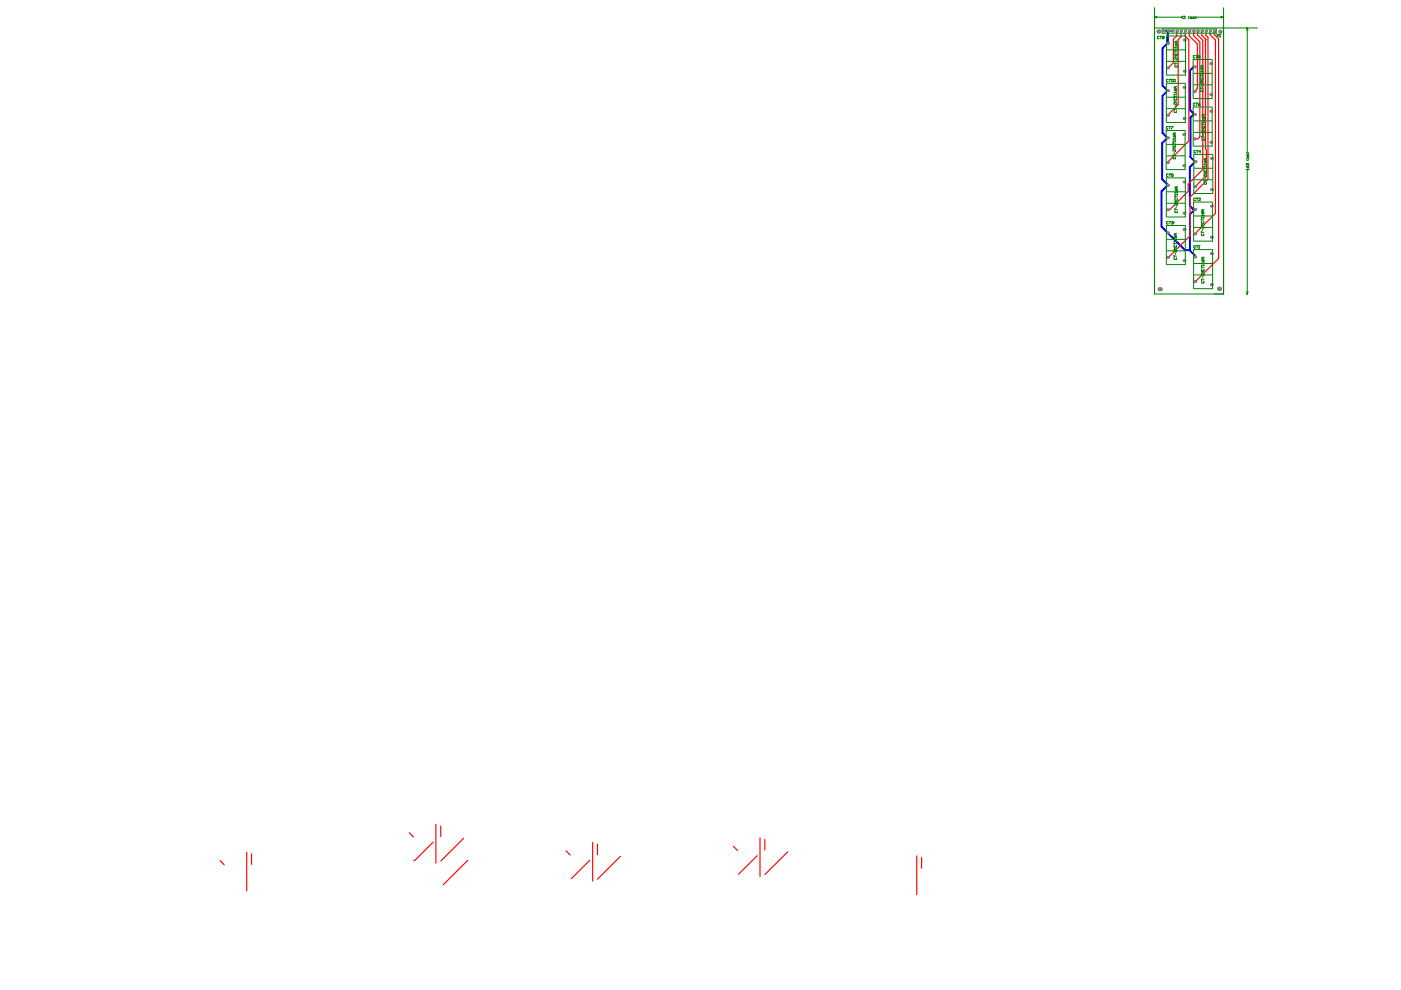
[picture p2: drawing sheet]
<svg xmlns="http://www.w3.org/2000/svg" width="297mm" height="210mm" viewBox="0 0 297 210" stroke-linecap="round" stroke-linejoin="round" font-family="sans-serif">
<path d="M247.5 6.6l.1 .1M247.5 9.2h.1M253.1 14.2h.1M247.6 39.2v.1M253.1 24.3h.2M252.3 53l-.1 .1M253 44.4h.3" fill="none" stroke="#00f" stroke-width=".25"/>
<path d="M246.8 6.6h.7M247.5 9.2l-1 1v8l1.1 1-1.1 1.1v7.9l1 1-1.1 1.1v7.7l1.2 1.2M247.6 6.7v2.5M253.1 14.2l-.8 .7v8.4l1 1M247.6 39.3l-1.3 1.3v7.5l4.9 4.9h1.1v-7.5l1-1.1M253.1 24.3l-.7 .6v8.4l1 1-1.1 1.1v8.2l.7 .8M252.2 53.1l1.1 1.1v.3" fill="none" stroke="#00f" stroke-width=".41"/>
<path d="M247.7 6.6h.9" fill="none" stroke="#00f" stroke-width=".34"/>
<g fill="#808080">
<circle cx="247.7" cy="6.6" r=".26"/>
<circle cx="251.3" cy="6.6" r=".26"/>
<circle cx="253.3" cy="59.7" r=".3"/>
<circle cx="253.3" cy="54.5" r=".3"/>
<circle cx="253.3" cy="49.6" r=".3"/>
<circle cx="254.8" cy="6.6" r=".26"/>
<circle cx="256.9" cy="40.2" r=".3"/>
<circle cx="256.9" cy="33.6" r=".3"/>
<circle cx="253.3" cy="44.4" r=".3"/>
<circle cx="247.5" cy="34.4" r=".3"/>
<circle cx="251" cy="35.1" r=".3"/>
<circle cx="245.6" cy="6.7" r=".43"/>
<circle cx="247.6" cy="54.6" r=".3"/>
<circle cx="247.6" cy="49.4" r=".3"/>
<circle cx="247.6" cy="39.3" r=".3"/>
<circle cx="247.5" cy="29.2" r=".3"/>
<circle cx="247.6" cy="14.4" r=".3"/>
<circle cx="247.6" cy="9.2" r=".3"/>
<circle cx="249.5" cy="6.6" r=".26"/>
<circle cx="248.6" cy="6.6" r=".26"/>
<circle cx="251" cy="48.7" r=".3"/>
<circle cx="251" cy="45.2" r=".3"/>
<circle cx="251" cy="28.5" r=".3"/>
<circle cx="251" cy="25.1" r=".3"/>
<circle cx="251" cy="18.5" r=".3"/>
<circle cx="251.1" cy="15.1" r=".3"/>
<circle cx="251.1" cy="8.5" r=".3"/>
<circle cx="252.1" cy="6.6" r=".26"/>
<circle cx="250.4" cy="6.6" r=".26"/>
<circle cx="253.4" cy="39.5" r=".3"/>
<circle cx="253.4" cy="34.3" r=".3"/>
<circle cx="253.3" cy="29.5" r=".3"/>
<circle cx="253.2" cy="19.4" r=".3"/>
<circle cx="253.2" cy="14.2" r=".3"/>
<circle cx="253.9" cy="6.6" r=".26"/>
<circle cx="253" cy="6.6" r=".26"/>
<circle cx="256.8" cy="60.4" r=".3"/>
<circle cx="256.8" cy="53.8" r=".3"/>
<circle cx="256.8" cy="50.3" r=".3"/>
<circle cx="256.8" cy="43.7" r=".3"/>
<circle cx="256.7" cy="23.6" r=".3"/>
<circle cx="256.7" cy="20.1" r=".3"/>
<circle cx="256.6" cy="6.6" r=".26"/>
</g>
<path d="M257.2 6.3h.5v.6h-.5z" fill-rule="evenodd" fill="#808080"/>
<path d="M258.8 6.7h.1" fill="none" stroke="#808080" stroke-width=".86"/>
<g fill="#808080">
<circle cx="245.9" cy="61.3" r=".43"/>
<circle cx="247.6" cy="44.5" r=".3"/>
<circle cx="247.6" cy="24.4" r=".3"/>
<circle cx="247.6" cy="19.2" r=".3"/>
<circle cx="251" cy="55.3" r=".3"/>
<circle cx="251" cy="38.6" r=".3"/>
<circle cx="253.3" cy="24.3" r=".3"/>
<circle cx="256.7" cy="30.1" r=".3"/>
<circle cx="256.7" cy="13.5" r=".3"/>
<circle cx="246.8" cy="6.6" r=".26"/>
<circle cx="255.7" cy="6.6" r=".26"/>
<circle cx="258.5" cy="61.2" r=".43"/>
</g>
<path d="M247.6 49.5h.2M87.7 182.5h.2" fill="none" stroke="#f00" stroke-width=".21"/>
<g fill="none" stroke="#f00" stroke-width=".25">
<path d="M249.5 6.6v1l-.7 .7v5l-1.2 1.1M250.4 6.6v1.2l-.6 .6v13.8l-2.2 2.2M251.3 6.6v1l.8 .8v21.5l-4.6 4.5M252.1 6.6v1l1.8 1.7v9.5l-.7 .6M253 6.6l.1 1 1.3 1.3v20.1l-.4 .5h-.7M253.9 6.6v.8l1.1 1.1v27.4l-3.1 3.1v1.6l-3.9 3.9h-.4M254.8 6.6v.9l1 .9M255.6 8.3v23.4M255.7 6.6v.9l.4 .4v30.1l-3.8 3.8v8.2l-4.7 4.7M256.6 6.6v.7l1.1 1.2v36.7l-4.4 4.4M257.4 6.6v.7l1 .9v46.6l-5.1 5M255.8 31.8v5.4l-2.4 2.4"/>
<path d="M86.8 176.6l.9 .9M91.8 178.6l-3.9 3.9M92.4 174.8v8.2M93.4 175.1v2.3M98.3 177.7l-4.9 4.9M125.7 178.6v8.2M126.7 179v2.2M155.5 179.4l.9 .9M161.1 177.6v8.3M162.2 178v2.2M46.7 182.5l.8 .9M52.3 180.7v8.2"/>
<path d="M53.3 181v2.3M99.2 182.4l-5.2 5.2M120 180.4l.9 .9M125 182.4l-3.9 3.9M131.5 181.6l-4.8 4.8M160.5 181.4l-3.9 4M167 180.6l-4.8 4.8M194.4 181.5v8.2M195.4 181.8v2.3"/>
</g>
<g fill="#808080">
<circle cx="247.7" cy="6.6" r=".26"/>
<circle cx="251.3" cy="6.6" r=".26"/>
<circle cx="253.3" cy="59.7" r=".3"/>
<circle cx="253.3" cy="54.5" r=".3"/>
<circle cx="253.3" cy="49.6" r=".3"/>
<circle cx="254.8" cy="6.6" r=".26"/>
<circle cx="256.9" cy="40.2" r=".3"/>
<circle cx="256.9" cy="33.6" r=".3"/>
<circle cx="253.3" cy="44.4" r=".3"/>
<circle cx="247.5" cy="34.4" r=".3"/>
<circle cx="251" cy="35.1" r=".3"/>
<circle cx="245.6" cy="6.7" r=".43"/>
<circle cx="247.6" cy="54.6" r=".3"/>
<circle cx="247.6" cy="49.4" r=".3"/>
<circle cx="247.6" cy="39.3" r=".3"/>
<circle cx="247.5" cy="29.2" r=".3"/>
<circle cx="247.6" cy="14.4" r=".3"/>
<circle cx="247.6" cy="9.2" r=".3"/>
<circle cx="249.5" cy="6.6" r=".26"/>
<circle cx="248.6" cy="6.6" r=".26"/>
<circle cx="251" cy="48.7" r=".3"/>
<circle cx="251" cy="45.2" r=".3"/>
<circle cx="251" cy="28.5" r=".3"/>
<circle cx="251" cy="25.1" r=".3"/>
<circle cx="251" cy="18.5" r=".3"/>
<circle cx="251.1" cy="15.1" r=".3"/>
<circle cx="251.1" cy="8.5" r=".3"/>
<circle cx="252.1" cy="6.6" r=".26"/>
<circle cx="250.4" cy="6.6" r=".26"/>
<circle cx="253.4" cy="39.5" r=".3"/>
<circle cx="253.4" cy="34.3" r=".3"/>
<circle cx="253.3" cy="29.5" r=".3"/>
<circle cx="253.2" cy="19.4" r=".3"/>
<circle cx="253.2" cy="14.2" r=".3"/>
<circle cx="253.9" cy="6.6" r=".26"/>
<circle cx="253" cy="6.6" r=".26"/>
<circle cx="256.8" cy="60.4" r=".3"/>
<circle cx="256.8" cy="53.8" r=".3"/>
<circle cx="256.8" cy="50.3" r=".3"/>
<circle cx="256.8" cy="43.7" r=".3"/>
<circle cx="256.7" cy="23.6" r=".3"/>
<circle cx="256.7" cy="20.1" r=".3"/>
<circle cx="256.6" cy="6.6" r=".26"/>
</g>
<path d="M257.2 6.3h.5v.6h-.5z" fill-rule="evenodd" fill="#808080"/>
<path d="M258.8 6.7h.1" fill="none" stroke="#808080" stroke-width=".86"/>
<g fill="#808080">
<circle cx="245.9" cy="61.3" r=".43"/>
<circle cx="247.6" cy="44.5" r=".3"/>
<circle cx="247.6" cy="24.4" r=".3"/>
<circle cx="247.6" cy="19.2" r=".3"/>
<circle cx="251" cy="55.3" r=".3"/>
<circle cx="251" cy="38.6" r=".3"/>
<circle cx="253.3" cy="24.3" r=".3"/>
<circle cx="256.7" cy="30.1" r=".3"/>
<circle cx="256.7" cy="13.5" r=".3"/>
<circle cx="246.8" cy="6.6" r=".26"/>
<circle cx="255.7" cy="6.6" r=".26"/>
<circle cx="258.5" cy="61.2" r=".43"/>
</g>
<g fill="none" stroke="#008000" stroke-width=".21">
<path d="M244.8 3.6l.5 .2M244.8 3.6h5.5M244.8 1.6v60.7h14.6M244.8 5.9h14.5l.1 .2M245.3 3.5l-.5 .1M245.7 7.8h-.3v.3h.3M245.9 7.7h.4M246.1 7.7v.5M246.4 6.1h11.5v.9h-11.5zM246.8 8l-.4-.1 .1-.2 .3 .1v.3h-.4M247.4 15.9h3.9M247.5 13h3.8"/>
<path d="M247.5 10.6h3.8M247.7 16.9h-.4v.4h.4M247.9 16.8h.3M248 16.8v.6M248.4 17.4h.2M248.5 16.8h.1M248.5 16.8v.6M248.5 16.8l-.1 .1M248.8 16.9h.4l-.1 .5-.3-.1zM248.9 19.6h.1M248.9 19.6h.6M248.9 19.6l.1 .1"/>
<path d="M248.9 18.9l.3 .4M249.1 10.4h.1M249.1 10h.1M249.1 10.7v.3M249.1 13.3v.4M249.1 13.5h.5M249.1 10.9h.5M249.1 10.4h.5M249.1 10.4l.1 .1M249.1 10h.5M249.1 10l.1 .1M249.1 9.3l.3 .3"/>
<path d="M249.2 11.2v.4l.4-.1-.1-.3M249.2 13.9v.3l.4-.1-.1-.2M249.2 18.4v.3M249.2 19l.2-.1 .1 .3-.3 .1zM249.4 9.4l.1-.1 .1 .3h-.2zM249.4 8.8v.3M249.4 12.8v.4M249.5 19.5v.2M249.5 20v.2M249.5 18.4h-.4l-.2 .2 .2 .1h.4M249.6 12.3v.3l-.5-.3v.3M249.6 11.8h-.5l.2 .1-.2 .2h.5"/>
<path d="M249.6 9.9v.2M249.6 10.3v.2M249.6 8.8h-.3l-.2 .1 .2 .2h.3M250.7 3.7h-.3l.2-.3v.6M250.9 3.5h.4l-.4 .5h.4M251.2 17.7h-3.9v8.2M251.2 7.6h-3.9v8.3M251.3 17.7v8.3h-3.9M251.3 7.6v8.4M252.1 3.4l-.1 .2 .1 .4M252.6 3.7l-.2-.1v.4M252.6 3.7v.3"/>
<path d="M252.6 3.7h.2v.3M253.1 18h3.8M253.1 15.6h3.8M253.1 3.7v.3M253.1 3.7l-.2-.1v.4M253.1 3.7h.2v.3M253.4 11.9h-.4l.1 .4 .3-.1M253.5 3.4l.1 .2-.1 .4M253.5 11.8h.4M253.7 11.8v.5M253.8 3.6h5.6M254.2 12v-.2l.2 .1-.1 .1"/>
<path d="M254.2 12v.3l.2-.1-.1-.2M254.2 12h.1M254.6 15.6h.1M254.6 15.2h.1M254.6 15.9v.3M254.6 18.5v.4M254.6 18.7h.5M254.6 16.1h.5M254.6 15.6h.5M254.6 15.6v.1M254.6 15.2h.5M254.6 15.2v.1"/>
<path d="M254.6 14.5l.2 .3M254.6 16.4v.4h.4v-.4M254.6 19.1v.3l.5-.1-.1-.2M254.8 14.6l.2-.1 .1 .3h-.3zM254.8 14v.3M254.8 18v.4M255.1 17.5v.3l-.5-.3v.3M255.1 15.1v.2M255.1 15.5v.2M255.1 17h-.5l.1 .1-.1 .2h.5M255.1 14h-.4l-.1 .1 .1 .2h.4M256.9 12.6h-3.9v8.3"/>
<path d="M257 12.6v8.3M258.1 7.6h.2l.1-.2-.3-.1v.5M258.6 7.8h.2M258.7 7.3h.1M258.7 7.3l-.1 .1M258.7 7.3v.5M258.8 3.5l.6 .1M259.4 3.6v.1M259.4 3.6l-.6 .2M259.4 1.7v60.7M264.4 5.8h.1M264.4 5.8l.2 .6"/>
<path d="M264.4 5.8v26.3M264.4 5.8l-.1 .6M266.5 5.9h-7.1M247.3 36h3.9M247.4 33h3.8M247.4 30.6h3.8M247.4 23h3.8M247.4 20.6h3.8M247.6 26.9h-.3v.4h.3M247.7 37h-.4v.3h.4M247.8 26.8h.4M247.9 36.9h.3"/>
<path d="M248 26.8v.6M248 36.9v.5M248.3 26.8h.4l-.4 .6M248.7 29.9h.1M248.7 29.5h.1M248.7 30.2v.3M248.7 32.8v.4M248.7 33h.5M248.7 30.3h.5M248.7 29.9h.5M248.7 29.9l.1 .1M248.7 29.5h.5"/>
<path d="M248.7 28.7l.3 .4M248.7 36.9h-.3v.2h.2l.1 .2h-.3M248.8 33.3v.4h.3v-.4M248.8 30.7v.3h.3v-.3M248.9 20.1h.1M248.9 20.3v.4M248.9 23v.3M248.9 23.1h.6M248.9 20.5h.6M248.9 20.1h.6M248.9 20.1l.1 .1M249 28.8l.1-.1 .1 .3-.2 .1z"/>
<path d="M249 28.2v.4M249 32.3v.3M249 20.9v.3l.5-.1-.1-.2M249 23.5v.4l.5-.1-.1-.3M249.2 22.4v.4M249.2 31.7v.4l-.4-.4-.1 .4M249.2 29.4v.1M249.2 29.8v.2M249.2 31.2h-.5l.2 .2-.2 .2h.5M249.2 28.2h-.3l-.2 .2 .2 .2h.3M249.4 39.6v.4M249.5 21.9v.4l-.6-.4v.4"/>
<path d="M249.5 21.4h-.6l.2 .2-.2 .1h.6M249.6 39.6h-.3l-.2 .2 .2 .2h.3M251.2 27.7h-4v8.2M251.2 37.7h-3.9v8.3M251.3 27.7v8.3M251.3 37.7v8.3M253 20.9h4M253 31h4M253.1 28.1h3.8M253.1 25.6h3.8M253.3 38.1h3.8M253.3 35.7h3.8"/>
<path d="M253.4 21.9h-.4v.4h.4M253.5 32h-.4v.3h.4M253.5 21.9h.4M253.7 31.9h.3M253.7 21.9v.5M253.9 31.9v.5M254.1 22.1h.2l.1 .2-.2 .1zM254.4 21.9l-.3 .2M254.6 32.2h-.4l.3-.3v.5M254.8 26h.1M254.8 25.5h.1M254.8 26h.6"/>
<path d="M254.8 26.2v.4M254.8 28.9v.3M254.8 25.5l.1 .1M254.8 24.8l.3 .4M254.8 29h.6M254.8 26.4h.6M254.8 25.5h.6M254.9 26.8v.3h.4v-.3M254.9 29.4v.3h.5l-.1-.3M255.1 24.3v.3M255.1 24.9l.2-.1 .1 .3-.3 .1zM255.1 28.3v.4"/>
<path d="M255.3 35.3h.1M255.3 34.8h.1M255.3 35.5v.4M255.3 38.2v.3M255.3 35.3h.5M255.3 38.3h.5M255.3 34.8h.5M255.3 34.8l.1 .1M255.3 34.1l.2 .4M255.4 38.7v.3h.4l-.1-.3M255.4 27.8v.4l-.5-.4-.1 .4M255.4 27.3h-.6l.2 .2-.2 .1h.6"/>
<path d="M255.4 24.3h-.4l-.2 .2 .2 .1h.4M255.4 36.1v.3l.4-.1-.1-.2M255.4 25.4v.2M255.4 25.9v.1M255.5 34.2l.2-.1 .1 .3-.3 .1zM255.5 33.6v.3M255.5 37.6v.4M255.8 33.6h-.4l-.1 .2 .1 .1h.4M255.8 37.1v.4l-.4-.4-.1 .4M255.8 34.7v.2M255.8 35.2v.1M255.8 36.6h-.5l.1 .2-.1 .1h.5"/>
<path d="M256.9 22.7h-3.9v8.2M257 22.7v8.3M257 32.7h-3.9v8.3M257.1 32.7v8.4M264.2 35.9h.1M264.2 35.9h.6M264.2 32.5l.2-.2 .4 .2M264.2 35.2l.3 .4M264.2 33.8l.2 .2 .4-.2M264.2 35.9l.1 .1M264.4 34.7h.1M264.4 34.7l-.2 .1 .1 .3"/>
<path d="M264.4 34.7l.1 .1M264.4 36.1v26.3M264.5 32.9l-.1 .1h.4M264.5 35.3l.2-.1 .1 .3-.3 .1zM264.5 34.8h.3l-.1 .3M264.5 34.8v.1M264.5 33.4l-.1 .2h.4M264.5 33.4h.3M264.5 32.9h.3M264.8 35.8v.2M264.8 33.2h-.3v.2M264.8 32.7h-.3v.2"/>
<path d="M247.4 56.1h3.9M247.4 46h3.9M247.4 53.2h3.8M247.4 50.8h3.8M247.4 43.1h3.8M247.4 40.7h3.8M247.7 47.1h-.4v.3h.4M247.9 47h.3M248 47v.5M248.4 47.1l.2-.1 .1 .1M248.6 47.2h.1M248.6 47.2v.3l-.2-.1"/>
<path d="M248.7 47.1h.1M248.7 47.1l-.1 .1M248.9 51.2h.1M248.9 50.8h.1M248.9 51.5v.3M248.9 54.1v.4M248.9 54.3h.6M248.9 51.7h.6M248.9 51.2h.6M248.9 51.2l.1 .1M248.9 50.8h.6M248.9 50.8l.1 .1"/>
<path d="M248.9 50.1l.3 .3M249 54.7v.3h.4v-.3M249 52v.4h.4v-.4M249.1 41.3h.1M249.1 40.9h.1M249.1 41.6v.3M249.1 44.2v.4M249.1 44.4h.5M249.1 41.7h.5M249.1 41.3h.5M249.1 41.3l.1 .1M249.1 40.9h.5"/>
<path d="M249.1 40.9l.1 .1M249.1 40.2l.3 .3M249.2 49.5v.4M249.2 50.2l.2-.1 .1 .2-.3 .1zM249.2 53.6v.3M249.2 44.7v.4l.4-.1-.1-.3M249.2 42.1v.3h.3v-.3M249.4 40.2h.1l.1 .2-.2 .1zM249.4 43.7v.3M249.5 52.5h-.6l.2 .2-.2 .2h.6M249.5 53.1v.3l-.6-.3v.3M249.5 50.7v.2"/>
<path d="M249.5 51.1v.2M249.5 49.5h-.4l-.2 .2 .2 .2h.4M249.6 43.2v.3l-.5-.3v.3M249.6 40.8v.2M249.6 41.2v.2M249.6 42.6h-.5l.2 .2-.2 .2h.5M251.2 47.8h-3.9v8.3M251.3 47.8v8.3M253.2 41h3.9M253.2 58.3h3.8M253.2 55.9h3.8M253.2 45.8h3.8"/>
<path d="M253.2 48.2h3.8M253.5 42.1h-.4v.3h.4M253.5 52.2h-.4v.3h.4M253.6 52.1h.4M253.6 42h.4M253.8 42v.5M253.8 52.1v.5M254.2 52.6h.1M254.2 42.1h.3l-.3 .4h.3M254.2 52.1h.1M254.2 52.1v.5M254.2 52.1v.1"/>
<path d="M254.7 46.2h.1M254.7 45.7h.1M254.7 46.4v.4M254.7 49.1v.3M254.7 49.3h.5M254.7 46.6h.5M254.7 46.2h.5M254.7 46.2l.1 .1M254.7 45.7h.5M254.7 45.7l.1 .1M254.7 45l.3 .4M254.8 56.2h.1"/>
<path d="M254.8 55.8h.1M254.8 56.5v.4M254.8 59.1v.4M254.8 59.3h.5M254.8 56.7h.5M254.8 56.2h.5M254.8 56.2v.1M254.8 55.8h.5M254.8 55.8v.1M254.8 55.1l.2 .3M254.8 49.6v.4l.4-.1-.1-.3M254.8 47v.3l.4-.1-.1-.2"/>
<path d="M254.8 57v.4l.5-.1-.1-.3M254.8 59.7v.3l.5-.1-.1-.2M255 45.1l.1-.1 .1 .3-.2 .1zM255 44.5v.3M255 48.5v.4M255 55.2l.2-.1 .1 .3h-.3zM255 54.6v.3M255 58.6v.4M255.2 44.5h-.3l-.2 .2 .2 .1h.3M255.2 47.5h-.5l.2 .2-.2 .1h.5M255.2 48v.4l-.4-.4-.1 .4M255.2 45.6v.2"/>
<path d="M255.2 46.1v.2M255.3 58.1v.3l-.5-.3v.3M255.3 55.7v.2M255.3 56.2v.1M255.3 57.6h-.5l.1 .1-.1 .2h.5M255.3 54.6h-.4l-.1 .1 .1 .2h.4M257 42.8h-3.9v8.3M257 52.9h-3.9v8.3M257.1 42.8v8.4l-4-.1M257.1 52.9v8.3h-4M264.3 61.9l.1 .5M264.4 62.4h.1"/>
<path d="M264.6 61.9l-.2 .5"/>
</g>
</svg>
